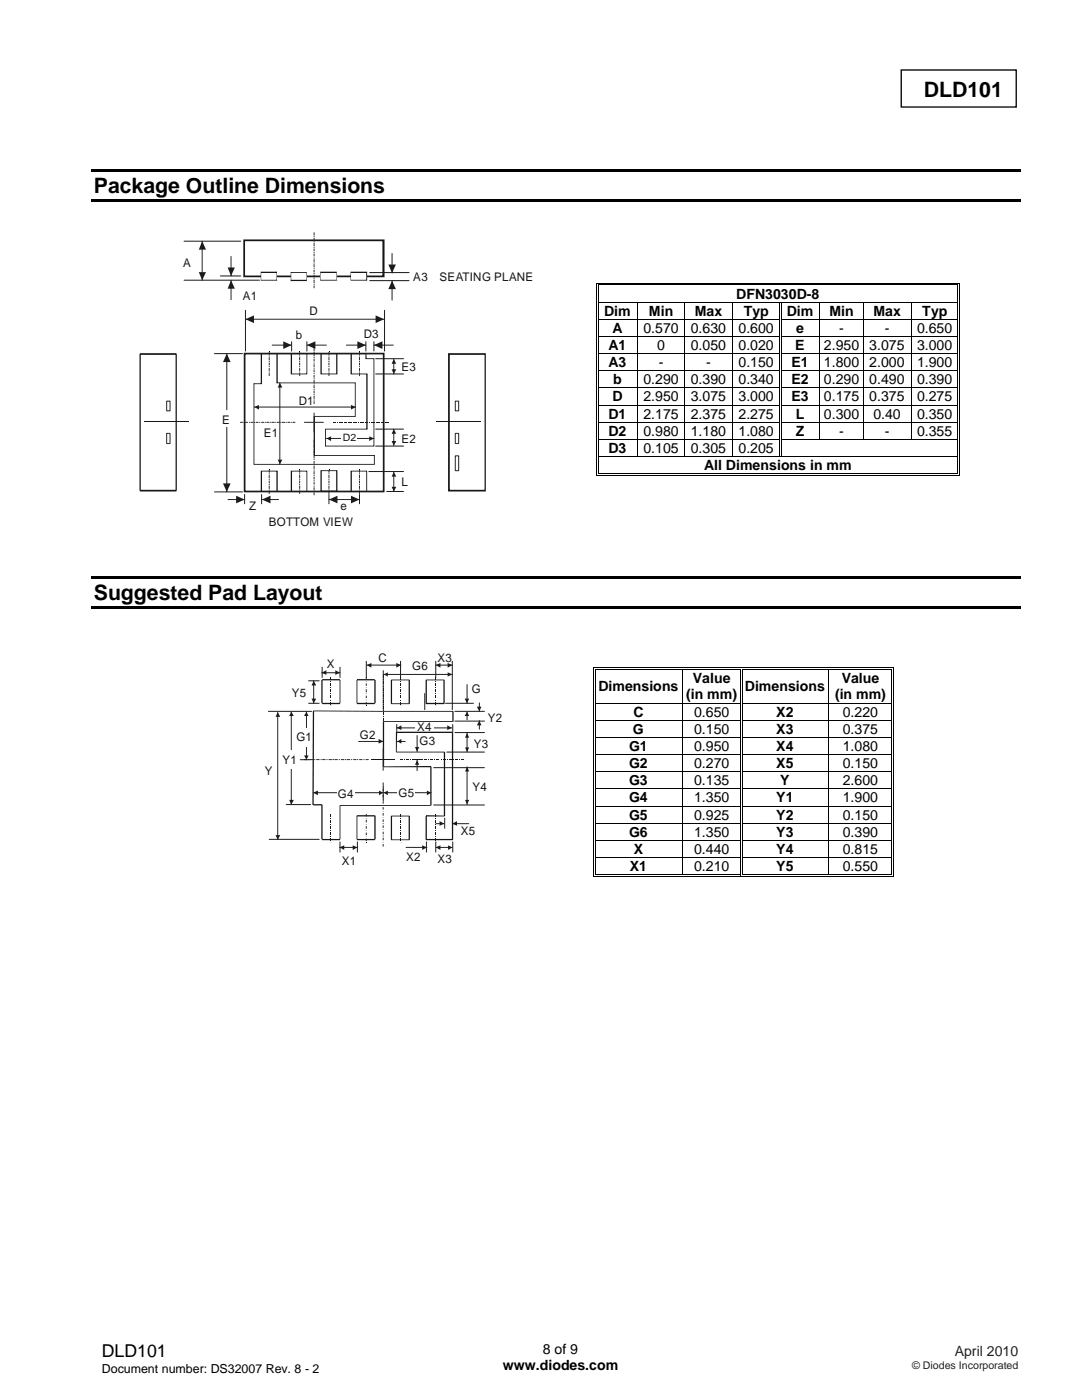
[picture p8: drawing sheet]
<svg xmlns="http://www.w3.org/2000/svg" width="216mm" height="279mm" viewBox="0 0 216 279" stroke-linecap="round" stroke-linejoin="round" font-family="sans-serif">
<defs><g id="words">
<g font-size="4.2">
<text x="184.4" y="19.3">DLD101</text>
<text x="18.7" y="38.5">Package Outline Dimensions</text>
<text x="18.7" y="119.8">Suggested Pad Layout</text>
</g>
<text font-size="3.5" x="20.3" y="270.9">DLD101</text>
<g font-size="2.8">
<text x="146.9" y="59.6">DFN3030D-8</text>
<text x="120.5" y="63">Dim</text>
<text x="129.5" y="63">Min</text>
<text x="138.6" y="63">Max</text>
<text x="148.4" y="63">Typ</text>
<text x="157" y="63">Dim</text>
<text x="165.5" y="63">Min</text>
<text x="174.3" y="63">Max</text>
<text x="184" y="63">Typ</text>
<text x="121.4" y="69.8">A1</text>
<text x="122.2" y="66.4">A</text>
<text x="128.4" y="66.4">0.570</text>
<text x="131.1" y="69.8">0</text>
<text x="137.8" y="66.4">0.630</text>
<text x="137.8" y="69.8">0.050</text>
<text x="147.4" y="69.8">0.020</text>
<text x="147.4" y="66.4">0.600</text>
<text x="158.7" y="69.8">E</text>
<text x="158.9" y="66.4">e</text>
<text x="164.4" y="69.8">2.950</text>
<text x="167.5" y="66.4">-</text>
<text x="173.5" y="69.8">3.075</text>
<text x="176.5" y="66.4">-</text>
<text x="183" y="69.8">3.000</text>
<text x="183" y="66.4">0.650</text>
<text x="121.4" y="73.3">A3</text>
<text x="122.4" y="76.7">b</text>
<text x="128.4" y="76.7">0.290</text>
<text x="131.5" y="73.3">-</text>
<text x="137.8" y="76.7">0.390</text>
<text x="140.9" y="73.3">-</text>
<text x="147.4" y="76.7">0.340</text>
<text x="147.4" y="73.3">0.150</text>
<text x="157.9" y="73.3">E1</text>
<text x="157.9" y="76.7">E2</text>
<text x="164.4" y="73.3">1.800</text>
<text x="164.4" y="76.7">0.290</text>
<text x="173.5" y="73.3">2.000</text>
<text x="173.5" y="76.7">0.490</text>
<text x="183" y="73.3">1.900</text>
<text x="183" y="76.7">0.390</text>
<text x="121.4" y="83.5">D1</text>
<text x="122.2" y="80.1">D</text>
<text x="128.4" y="80.1">2.950</text>
<text x="128.4" y="83.5">2.175</text>
<text x="137.8" y="80.1">3.075</text>
<text x="137.8" y="83.5">2.375</text>
<text x="147.4" y="80.1">3.000</text>
<text x="147.4" y="83.5">2.275</text>
<text x="157.9" y="80.1">E3</text>
<text x="158.8" y="83.5">L</text>
<text x="164.4" y="80.1">0.175</text>
<text x="164.4" y="83.5">0.300</text>
<text x="173.5" y="80.1">0.375</text>
<text x="174.3" y="83.5">0.40</text>
<text x="183" y="80.1">0.275</text>
<text x="183" y="83.5">0.350</text>
<text x="121.4" y="87">D2</text>
<text x="128.4" y="87">0.980</text>
<text x="137.8" y="87">1.180</text>
<text x="147.4" y="87">1.080</text>
<text x="158.8" y="87">Z</text>
<text x="167.5" y="87">-</text>
<text x="176.5" y="87">-</text>
<text x="183" y="87">0.355</text>
<text x="121.4" y="90.4">D3</text>
<text x="128.4" y="90.4">0.105</text>
<text x="137.8" y="90.4">0.305</text>
<text x="140.5" y="93.8">All Dimensions in mm</text>
<text x="147.4" y="90.4">0.205</text>
<text x="119.4" y="138">Dimensions</text>
<text x="138.3" y="136.4">Value</text>
<text x="148.6" y="138">Dimensions</text>
<text x="168" y="136.4">Value</text>
<text x="126.4" y="143">C</text>
<text x="136.9" y="139.6">(in mm)</text>
<text x="138.5" y="143">0.650</text>
<text x="154.9" y="143">X2</text>
<text x="166.6" y="139.6">(in mm)</text>
<text x="168.2" y="143">0.220</text>
<text x="125.5" y="149.9">G1</text>
<text x="126.3" y="146.5">G</text>
<text x="138.5" y="146.5">0.150</text>
<text x="138.5" y="149.9">0.950</text>
<text x="154.9" y="146.5">X3</text>
<text x="154.9" y="149.9">X4</text>
<text x="168.2" y="146.5">0.375</text>
<text x="168.2" y="149.9">1.080</text>
<text x="125.5" y="153.3">G2</text>
<text x="138.5" y="153.3">0.270</text>
<text x="154.9" y="153.3">X5</text>
<text x="168.2" y="153.3">0.150</text>
<text x="125.5" y="156.7">G3</text>
<text x="125.5" y="160.1">G4</text>
<text x="138.5" y="156.7">0.135</text>
<text x="138.5" y="160.1">1.350</text>
<text x="154.9" y="160.1">Y1</text>
<text x="155.7" y="156.7">Y</text>
<text x="168.2" y="156.7">2.600</text>
<text x="168.2" y="160.1">1.900</text>
<text x="125.5" y="163.6">G5</text>
<text x="125.5" y="167">G6</text>
<text x="138.5" y="163.6">0.925</text>
<text x="138.5" y="167">1.350</text>
<text x="154.9" y="163.6">Y2</text>
<text x="154.9" y="167">Y3</text>
<text x="168.2" y="163.6">0.150</text>
<text x="168.2" y="167">0.390</text>
<text x="125.7" y="173.8">X1</text>
<text x="126.4" y="170.4">X</text>
<text x="138.5" y="170.4">0.440</text>
<text x="138.5" y="173.8">0.210</text>
<text x="154.9" y="170.4">Y4</text>
<text x="154.9" y="173.8">Y5</text>
<text x="168.2" y="170.4">0.815</text>
<text x="168.2" y="173.8">0.550</text>
<text x="100.3" y="273.5">www.diodes.com</text>
<text x="108.3" y="270.2">8 of 9</text>
</g>
<text font-size="2.8" fill="#231f20" x="190.5" y="270.6">April 2010</text>
<text font-size="2.5" x="20.3" y="274">Document number: DS32007 Rev. 8 - 2</text>
<g font-size="2.4" fill="#131516">
<text x="36.6" y="53.2">A</text>
<text x="48.5" y="59.8">A1</text>
<text x="82.5" y="56.2">A3</text>
<text x="87.7" y="56">SEATING PLANE</text>
<text x="61.7" y="62.9">D</text>
<text x="59" y="67.7">b</text>
<text x="72.6" y="67.4">D3</text>
<text x="80.1" y="74">E3</text>
<text x="59.6" y="80.8">D1</text>
<text x="44.3" y="84.5">E</text>
<text x="52.6" y="87.2">E1</text>
<text x="80.1" y="88.3">E2</text>
<text x="49.7" y="101.8">Z</text>
<text x="67.9" y="101.8">e</text>
<text x="80.1" y="97.1">L</text>
<text x="53.6" y="104.9">BOTTOM VIEW</text>
<text x="65.2" y="133.2">X</text>
<text x="75.5" y="132.1">C</text>
<text x="82.2" y="133.8">G6</text>
<text x="87.3" y="132.1">X3</text>
<text x="58.2" y="139.1">Y5</text>
<text x="94.1" y="138.3">G</text>
<text x="59.1" y="147.8">G1</text>
<text x="71.8" y="147.5">G2</text>
<text x="83.2" y="145.9">X4</text>
<text x="83.7" y="148.7">G3</text>
<text x="94.6" y="149.2">Y3</text>
<text x="97.3" y="144.1">Y2</text>
<text x="52.9" y="154.6">Y</text>
<text x="56.3" y="152.5">Y1</text>
<text x="67.4" y="159.2">G4</text>
<text x="79.5" y="159">G5</text>
<text x="94.3" y="157.8">Y4</text>
<text x="91.9" y="166.7">X5</text>
<text x="68.2" y="172.7">X1</text>
<text x="81" y="171.8">X2</text>
<text x="87.3" y="172.2">X3</text>
</g>
<text font-size="2.1" fill="#231f20" x="182" y="273.2">© Diodes Incorporated</text>
<text font-size="2" fill="#131516" x="68.4" y="88.1">D2</text>
</g></defs>
<path d="M179.8 14h23v7.4h-23z" fill="none" stroke="#000" stroke-width=".26"/>
<path d="M18.2 33.7h185.5v.5h-185.5zM18.2 39.8h185.5v.5h-185.5zM18.2 115h185.5v.5h-185.5zM18.2 121.1h185.5v.5h-185.5z" fill="#000"/>
<g fill="#fff">
<path d="M119.4 57h71.6v3.2h-71.6z"/>
<path d="M119.9 57h70.7v3.2h-70.7z"/>
</g>
<path d="M118.9 56.5h.2v.5h-.2zM118.9 56.5h.5v.1h-.5zM119.3 56.8h.1v.2h-.1z" fill="#000"/>
<path d="M119.4 56.5h71.7M119.4 56.9h71.7" fill="none" stroke="#000" stroke-width=".2"/>
<path d="M119.4 57h71.7z" fill="#fff"/>
<path d="M191.1 56.5h.5v.1h-.5zM191.1 56.8h.1v.2h-.1zM191.4 56.5h.2v.5h-.2z" fill="#000"/>
<path d="M119 57v3.2M119.3 57v3.2M191.1 57v3.2M191.5 57v3.2" fill="none" stroke="#000" stroke-width=".2"/>
<g fill="#fff">
<path d="M119.4 60.4h7.8v3.2h-7.8z"/>
<path d="M119.9 60.4h6.7v3.2h-6.7z"/>
<path d="M127.4 60.4h9.1v3.2h-9.1z"/>
<path d="M128 60.4h7.9v3.2h-7.9z"/>
<path d="M136.7 60.4h9.3v3.2h-9.3z"/>
<path d="M137.3 60.4h8.1v3.2h-8.1z"/>
<path d="M146.2 60.4h9.2v3.2h-9.2z"/>
<path d="M146.9 60.4h8.1v3.2h-8.1z"/>
<path d="M155.9 60.4h7.6v3.2h-7.6z"/>
<path d="M156.4 60.4h6.5v3.2h-6.5z"/>
</g>
<path d="M118.9 60.2h.2v.2h-.2zM119.3 60.2h.1v.2h-.1zM191.1 60.2h.1v.2h-.1zM191.4 60.2h.2v.2h-.2z" fill="#000"/>
<g fill="none" stroke="#000" stroke-width=".2">
<path d="M119 60.4v3.2M119.3 60.4v3.2M119.4 60.3h71.7M127.3 60.4v3.2M136.6 60.4v3.2M146.2 60.4v3.2M155.5 60.4v3.2M155.9 60.4v3.2M163.6 60.4v3.2M172.3 60.4v3.2M181.8 60.4v3.2M191.1 60.4v3.2"/>
<path d="M191.5 60.4v3.2"/>
</g>
<g fill="#fff">
<path d="M119.4 63.8h7.8v3.3h-7.8z"/>
<path d="M119.9 63.8h6.7v3.3h-6.7z"/>
<path d="M127.4 63.8h9.1v3.3h-9.1z"/>
<path d="M128 63.8h7.9v3.3h-7.9z"/>
<path d="M136.7 63.8h9.3v3.3h-9.3z"/>
<path d="M137.3 63.8h8.1v3.3h-8.1z"/>
<path d="M146.2 63.8h9.2v3.3h-9.2z"/>
<path d="M146.9 63.8h8.1v3.3h-8.1z"/>
<path d="M155.9 63.8h7.6v3.3h-7.6z"/>
<path d="M156.4 63.8h6.5v3.3h-6.5z"/>
</g>
<g fill="#000">
<path d="M118.9 63.6h.2v.2h-.2zM118.9 67.1h.2v.1h-.2zM118.9 70.5h.2v.2h-.2zM119.3 63.6h.1v.2h-.1zM119.3 67.1h.1v.1h-.1zM119.3 70.5h.1v.2h-.1zM155.4 63.6h.2v.2h-.2zM155.4 67.1h.2v.1h-.2zM155.4 70.5h.2v.2h-.2zM155.8 63.6h.1v.2h-.1zM155.8 67.1h.1v.1h-.1zM155.8 70.5h.1v.2h-.1z"/>
<path d="M191.1 63.6h.1v.2h-.1zM191.1 67.1h.1v.1h-.1zM191.1 70.5h.1v.2h-.1zM191.4 63.6h.2v.2h-.2zM191.4 67.1h.2v.1h-.2zM191.4 70.5h.2v.2h-.2z"/>
</g>
<g fill="none" stroke="#000" stroke-width=".2">
<path d="M119 63.8v3.3M119 67.2v3.3M119 70.7v3.2M119.3 63.8v3.3M119.3 67.2v3.3M119.3 70.7v3.2M119.4 63.7h36M119.4 67.1h36M119.4 70.6h36M127.3 63.8v3.3M127.3 67.2v3.3M127.3 70.7v3.2"/>
<path d="M136.6 63.8v3.3M136.6 67.2v3.3M136.6 70.7v3.2M146.2 63.8v3.3M146.2 67.2v3.3M146.2 70.7v3.2M155.5 63.8v3.3M155.5 67.2v3.3M155.5 70.7v3.2M155.9 63.8v3.3M155.9 67.2v3.3M155.9 70.7v3.2"/>
<path d="M155.9 63.7h35.2M155.9 67.1h35.2M155.9 70.6h35.2M163.6 63.8v3.3M163.6 67.2v3.3M163.6 70.7v3.2M172.3 63.8v3.3M172.3 67.2v3.3M172.3 70.7v3.2M181.8 63.8v3.3M181.8 67.2v3.3M181.8 70.7v3.2"/>
<path d="M191.1 63.8v3.3M191.1 67.2v3.3M191.1 70.7v3.2M191.5 63.8v3.3M191.5 67.2v3.3M191.5 70.7v3.2"/>
</g>
<g fill="#fff">
<path d="M119.4 74.1h7.8v3.2h-7.8z"/>
<path d="M119.9 74.1h6.7v3.2h-6.7z"/>
<path d="M127.4 74.1h9.1v3.2h-9.1z"/>
<path d="M128 74.1h7.9v3.2h-7.9z"/>
<path d="M136.7 74.1h9.3v3.2h-9.3z"/>
<path d="M137.3 74.1h8.1v3.2h-8.1z"/>
<path d="M146.2 74.1h9.2v3.2h-9.2z"/>
<path d="M146.9 74.1h8.1v3.2h-8.1z"/>
<path d="M155.9 74.1h7.6v3.2h-7.6z"/>
<path d="M156.4 74.1h6.5v3.2h-6.5z"/>
</g>
<path d="M118.9 73.9h.2v.2h-.2zM119.3 73.9h.1v.2h-.1zM155.4 73.9h.2v.2h-.2zM155.8 73.9h.1v.2h-.1zM191.1 73.9h.1v.2h-.1zM191.4 73.9h.2v.2h-.2z" fill="#000"/>
<g fill="none" stroke="#000" stroke-width=".2">
<path d="M119 74.1v3.2M119.3 74.1v3.2M119.4 74h36M127.3 74.1v3.2M136.6 74.1v3.2M146.2 74.1v3.2M155.5 74.1v3.2M155.9 74.1v3.2M155.9 74h35.2M163.6 74.1v3.2M172.3 74.1v3.2M181.8 74.1v3.2"/>
<path d="M191.1 74.1v3.2M191.5 74.1v3.2"/>
</g>
<g fill="#fff">
<path d="M119.4 77.5h7.8v3.3h-7.8z"/>
<path d="M119.9 77.5h6.7v3.3h-6.7z"/>
<path d="M127.4 77.5h9.1v3.3h-9.1z"/>
<path d="M128 77.5h7.9v3.3h-7.9z"/>
<path d="M136.7 77.5h9.3v3.3h-9.3z"/>
<path d="M137.3 77.5h8.1v3.3h-8.1z"/>
<path d="M146.2 77.5h9.2v3.3h-9.2z"/>
<path d="M146.9 77.5h8.1v3.3h-8.1z"/>
<path d="M155.9 77.5h7.6v3.3h-7.6z"/>
<path d="M156.4 77.5h6.5v3.3h-6.5z"/>
</g>
<path d="M118.9 77.3h.2v.2h-.2zM119.3 77.3h.1v.2h-.1zM155.4 77.3h.2v.2h-.2zM155.8 77.3h.1v.2h-.1zM191.1 77.3h.1v.2h-.1zM191.4 77.3h.2v.2h-.2z" fill="#000"/>
<g fill="none" stroke="#000" stroke-width=".2">
<path d="M119 77.5v3.3M119.3 77.5v3.3M119.4 77.4h36M127.3 77.5v3.3M136.6 77.5v3.3M146.2 77.5v3.3M155.5 77.5v3.3M155.9 77.5v3.3M155.9 77.4h35.2M163.6 77.5v3.3M172.3 77.5v3.3M181.8 77.5v3.3"/>
<path d="M191.1 77.5v3.3M191.5 77.5v3.3"/>
</g>
<g fill="#fff">
<path d="M119.4 80.9h7.8v3.3h-7.8z"/>
<path d="M119.9 80.9h6.7v3.3h-6.7z"/>
<path d="M127.4 80.9h9.1v3.3h-9.1z"/>
<path d="M128 80.9h7.9v3.3h-7.9z"/>
<path d="M136.7 80.9h9.3v3.3h-9.3z"/>
<path d="M137.3 80.9h8.1v3.3h-8.1z"/>
<path d="M146.2 80.9h9.2v3.3h-9.2z"/>
<path d="M146.9 80.9h8.1v3.3h-8.1z"/>
<path d="M155.9 80.9h7.6v3.3h-7.6z"/>
<path d="M156.4 80.9h6.5v3.3h-6.5z"/>
</g>
<path d="M118.9 80.8h.2v.1h-.2zM119.3 80.8h.1v.1h-.1zM155.4 80.8h.2v.1h-.2zM155.8 80.8h.1v.1h-.1zM191.1 80.8h.1v.1h-.1zM191.4 80.8h.2v.1h-.2z" fill="#000"/>
<g fill="none" stroke="#000" stroke-width=".2">
<path d="M119 80.9v3.3M119.3 80.9v3.3M119.4 80.8h36M127.3 80.9v3.3M136.6 80.9v3.3M146.2 80.9v3.3M155.5 80.9v3.3M155.9 80.9v3.3M155.9 80.8h35.2M163.6 80.9v3.3M172.3 80.9v3.3M181.8 80.9v3.3"/>
<path d="M191.1 80.9v3.3M191.5 80.9v3.3"/>
</g>
<g fill="#fff">
<path d="M119.4 84.3h7.8v3.3h-7.8z"/>
<path d="M119.9 84.3h6.7v3.3h-6.7z"/>
<path d="M127.4 84.3h9.1v3.3h-9.1z"/>
<path d="M128 84.3h7.9v3.3h-7.9z"/>
<path d="M136.7 84.3h9.3v3.3h-9.3z"/>
<path d="M137.3 84.3h8.1v3.3h-8.1z"/>
<path d="M146.2 84.3h9.2v3.3h-9.2z"/>
<path d="M146.9 84.3h8.1v3.3h-8.1z"/>
<path d="M155.9 84.3h7.6v3.3h-7.6z"/>
<path d="M156.4 84.3h6.5v3.3h-6.5z"/>
</g>
<path d="M118.9 84.2h.2v.1h-.2zM119.3 84.2h.1v.1h-.1zM155.4 84.2h.2v.1h-.2zM155.8 84.2h.1v.1h-.1zM191.1 84.2h.1v.1h-.1zM191.4 84.2h.2v.1h-.2z" fill="#000"/>
<g fill="none" stroke="#000" stroke-width=".2">
<path d="M119 84.3v3.3M119.3 84.3v3.3M119.4 84.3h36M127.3 84.3v3.3M136.6 84.3v3.3M146.2 84.3v3.3M155.5 84.3v3.3M155.9 84.3v3.3M155.9 84.3h35.2M163.6 84.3v3.3M172.3 84.3v3.3M181.8 84.3v3.3"/>
<path d="M191.1 84.3v3.3M191.5 84.3v3.3"/>
</g>
<g fill="#fff">
<path d="M119.4 87.8h7.8v3.2h-7.8z"/>
<path d="M119.9 87.8h6.7v3.2h-6.7z"/>
<path d="M127.4 87.8h9.1v3.2h-9.1z"/>
<path d="M128 87.8h7.9v3.2h-7.9z"/>
<path d="M136.7 87.8h9.3v3.2h-9.3z"/>
<path d="M137.3 87.8h8.1v3.2h-8.1z"/>
<path d="M146.2 87.8h9.2v3.2h-9.2z"/>
<path d="M146.9 87.8h8.1v3.2h-8.1z"/>
<path d="M155.9 87.8h35.1v3.2h-35.1z"/>
<path d="M156.4 87.8h34.2v3.2h-34.2z"/>
</g>
<g fill="#000">
<path d="M118.9 87.6h.2v.2h-.2zM118.9 91h.2v.2h-.2zM118.9 94.8h.5v.2h-.5zM119.3 87.6h.1v.2h-.1zM119.3 91h.1v.2h-.1zM119.3 94.5h.1v.1h-.1zM155.4 87.6h.2v.2h-.2zM155.8 87.6h.1v.2h-.1zM191.1 87.6h.1v.2h-.1zM191.1 91h.1v.2h-.1zM191.1 94.8h.5v.2h-.5zM191.1 94.5h.1v.1h-.1z"/>
<path d="M191.4 87.6h.2v.2h-.2zM191.4 91h.2v.2h-.2zM191.4 94.5h.2v.5h-.2z"/>
</g>
<g fill="none" stroke="#000" stroke-width=".2">
<path d="M119 87.8v3.2M119 91.2v3.8M119.3 87.8v3.2M119.3 91.2v3.3M119.4 87.7h36M119.4 91.1h71.7M119.4 94.9h71.7M119.4 94.6h71.7M127.3 87.8v3.2M136.6 87.8v3.2M146.2 87.8v3.2M155.5 87.8v3.2"/>
<path d="M155.9 87.8v3.2M155.9 87.7h35.2M191.1 87.8v3.2M191.1 91.2v3.3M191.5 87.8v3.2M191.5 91.2v3.3"/>
</g>
<g fill="#fff">
<path d="M118.9 133.8h17.2v6.5h-17.2z"/>
<path d="M119.3 135.4h16.1v3.2h-16.1z"/>
</g>
<path d="M118.4 133.2h.2v.6h-.2zM118.4 133.2h.5v.2h-.5zM118.7 133.6h.2v.2h-.2zM118.7 133.6h.2v.1h-.2z" fill="#000"/>
<path d="M118.9 133.3h17.2M118.9 133.6h17.2" fill="none" stroke="#000" stroke-width=".2"/>
<path d="M118.9 133.7l17.2 .1z" fill="#fff"/>
<g fill="#000">
<path d="M136.1 133.7l.1 .1zM136.1 133.2h.5v.2h-.5zM136.1 133.6h.5v.1h-.5zM147.7 133.7l.1 .1zM147.7 133.2h.5v.2h-.5zM147.7 133.6h.1v.1h-.1zM148 133.7l.2 .1zM148 133.6h.2v.1h-.2zM165.3 133.7l.2 .1zM165.3 133.2h.5v.2h-.5zM165.3 133.6h.5v.1h-.5zM177.8 133.2h.5v.2h-.5z"/>
<path d="M177.8 133.6h.2v.2h-.2zM177.8 133.6h.2v.1h-.2zM178.2 133.2h.1v.6h-.1z"/>
</g>
<g fill="none" stroke="#000" stroke-width=".2">
<path d="M118.5 133.8v6.5M118.8 133.8v6.5M136.2 133.8v6.5M136.6 133.3h11.1M136.6 133.6h11.1M147.7 133.8v6.5M148.1 133.8v6.5M148.2 133.3h17.1M148.2 133.6h17.1M165.4 133.8v6.5M165.8 133.3h12M165.8 133.6h12"/>
<path d="M177.9 133.8v6.5M178.2 133.8v6.5"/>
</g>
<g fill="#fff">
<path d="M118.9 140.4h17.2v3.3h-17.2z"/>
<path d="M119.3 140.4h16.1v3.3h-16.1z"/>
<path d="M136.2 140.4h11.4v3.3h-11.4z"/>
<path d="M136.9 140.4h10.3v3.3h-10.3z"/>
<path d="M148 140.4h17.3v3.3h-17.3z"/>
<path d="M148.6 140.4h16.1v3.3h-16.1z"/>
<path d="M165.5 140.4h12.3v3.3h-12.3z"/>
<path d="M166.1 140.4h11.3v3.3h-11.3z"/>
</g>
<path d="M118.4 140.3h.2v.1h-.2zM118.7 140.3h.2v.1h-.2zM147.7 140.3h.1v.1h-.1zM148 140.3h.2v.1h-.2zM177.8 140.3h.2v.1h-.2zM178.2 140.3h.1v.1h-.1z" fill="#000"/>
<path d="M118.5 140.4v3.3M118.8 140.4v3.3M118.9 140.3h28.8M136.2 140.4v3.3M147.7 140.4v3.3M148.1 140.4v3.3M148.2 140.3h29.6M165.4 140.4v3.3M177.9 140.4v3.3M178.2 140.4v3.3" fill="none" stroke="#000" stroke-width=".2"/>
<g fill="#fff">
<path d="M118.9 143.8h17.2v3.3h-17.2z"/>
<path d="M119.3 143.8h16.1v3.3h-16.1z"/>
<path d="M136.2 143.8h11.4v3.3h-11.4z"/>
<path d="M136.9 143.8h10.3v3.3h-10.3z"/>
<path d="M148 143.8h17.3v3.3h-17.3z"/>
<path d="M148.6 143.8h16.1v3.3h-16.1z"/>
<path d="M165.5 143.8h12.3v3.3h-12.3z"/>
<path d="M166.1 143.8h11.3v3.3h-11.3z"/>
</g>
<path d="M118.4 143.7h.2v.1h-.2zM118.7 143.7h.2v.1h-.2zM147.7 143.7h.1v.1h-.1zM148 143.7h.2v.1h-.2zM177.8 143.7h.2v.1h-.2zM178.2 143.7h.1v.1h-.1z" fill="#000"/>
<path d="M118.5 143.8v3.3M118.8 143.8v3.3M118.9 143.7h28.8M136.2 143.8v3.3M147.7 143.8v3.3M148.1 143.8v3.3M148.2 143.7h29.6M165.4 143.8v3.3M177.9 143.8v3.3M178.2 143.8v3.3" fill="none" stroke="#000" stroke-width=".2"/>
<g fill="#fff">
<path d="M118.9 147.3h17.2v3.2h-17.2z"/>
<path d="M119.3 147.3h16.1v3.2h-16.1z"/>
<path d="M136.2 147.3h11.4v3.2h-11.4z"/>
<path d="M136.9 147.3h10.3v3.2h-10.3z"/>
<path d="M148 147.3h17.3v3.2h-17.3z"/>
<path d="M148.6 147.3h16.1v3.2h-16.1z"/>
<path d="M165.5 147.3h12.3v3.2h-12.3z"/>
<path d="M166.1 147.3h11.3v3.2h-11.3z"/>
</g>
<path d="M118.4 147.1h.2v.2h-.2zM118.7 147.1h.2v.2h-.2zM147.7 147.1h.1v.2h-.1zM148 147.1h.2v.2h-.2zM177.8 147.1h.2v.2h-.2zM178.2 147.1h.1v.2h-.1z" fill="#000"/>
<path d="M118.5 147.3v3.2M118.8 147.3v3.2M118.9 147.2h28.8M136.2 147.3v3.2M147.7 147.3v3.2M148.1 147.3v3.2M148.2 147.2h29.6M165.4 147.3v3.2M177.9 147.3v3.2M178.2 147.3v3.2" fill="none" stroke="#000" stroke-width=".2"/>
<g fill="#fff">
<path d="M118.9 150.7h17.2v3.2h-17.2z"/>
<path d="M119.3 150.7h16.1v3.2h-16.1z"/>
<path d="M136.2 150.7h11.4v3.2h-11.4z"/>
<path d="M136.9 150.7h10.3v3.2h-10.3z"/>
<path d="M148 150.7h17.3v3.2h-17.3z"/>
<path d="M148.6 150.7h16.1v3.2h-16.1z"/>
<path d="M165.5 150.7h12.3v3.2h-12.3z"/>
<path d="M166.1 150.7h11.3v3.2h-11.3z"/>
</g>
<path d="M118.4 150.5h.2v.2h-.2zM118.7 150.5h.2v.2h-.2zM147.7 150.5h.1v.2h-.1zM148 150.5h.2v.2h-.2zM177.8 150.5h.2v.2h-.2zM178.2 150.5h.1v.2h-.1z" fill="#000"/>
<path d="M118.5 150.7v3.2M118.8 150.7v3.2M118.9 150.6h28.8M136.2 150.7v3.2M147.7 150.7v3.2M148.1 150.7v3.2M148.2 150.6h29.6M165.4 150.7v3.2M177.9 150.7v3.2M178.2 150.7v3.2" fill="none" stroke="#000" stroke-width=".2"/>
<g fill="#fff">
<path d="M118.9 154.1h17.2v3.3h-17.2z"/>
<path d="M119.3 154.1h16.1v3.3h-16.1z"/>
<path d="M136.2 154.1h11.4v3.3h-11.4z"/>
<path d="M136.9 154.1h10.3v3.3h-10.3z"/>
<path d="M148 154.1h17.3v3.3h-17.3z"/>
<path d="M148.6 154.1h16.1v3.3h-16.1z"/>
<path d="M165.5 154.1h12.3v3.3h-12.3z"/>
<path d="M166.1 154.1h11.3v3.3h-11.3z"/>
</g>
<path d="M118.4 153.9h.2v.2h-.2zM118.7 153.9h.2v.2h-.2zM147.7 153.9h.1v.2h-.1zM148 153.9h.2v.2h-.2zM177.8 153.9h.2v.2h-.2zM178.2 153.9h.1v.2h-.1z" fill="#000"/>
<path d="M118.5 154.1v3.3M118.8 154.1v3.3M136.2 154.1v3.3M147.7 154h-28.8M147.7 154.1v3.3M148.1 154.1v3.3M148.2 154h29.6M165.4 154.1v3.3M177.9 154.1v3.3M178.2 154.1v3.3" fill="none" stroke="#000" stroke-width=".2"/>
<g fill="#fff">
<path d="M118.9 157.5h17.2v3.3h-17.2z"/>
<path d="M119.3 157.5h16.1v3.3h-16.1z"/>
<path d="M136.2 157.5h11.4v3.3h-11.4z"/>
<path d="M136.9 157.5h10.3v3.3h-10.3z"/>
<path d="M148 157.5h17.3v3.3h-17.3z"/>
<path d="M148.6 157.5h16.1v3.3h-16.1z"/>
<path d="M165.5 157.5h12.3v3.3h-12.3z"/>
<path d="M166.1 157.5h11.3v3.3h-11.3z"/>
</g>
<path d="M118.4 157.4h.2v.1h-.2zM118.7 157.4h.2v.1h-.2zM147.7 157.4h.1v.1h-.1zM148 157.4h.2v.1h-.2zM177.8 157.4h.2v.1h-.2zM178.2 157.4h.1v.1h-.1z" fill="#000"/>
<path d="M118.5 157.5v3.3M118.8 157.5v3.3M136.2 157.5v3.3M147.7 157.4h-28.8M147.7 157.5v3.3M148.1 157.5v3.3M148.2 157.4h29.6M165.4 157.5v3.3M177.9 157.5v3.3M178.2 157.5v3.3" fill="none" stroke="#000" stroke-width=".2"/>
<g fill="#fff">
<path d="M118.9 161h17.2v3.2h-17.2z"/>
<path d="M119.3 161h16.1v3.2h-16.1z"/>
<path d="M136.2 161h11.4v3.2h-11.4z"/>
<path d="M136.9 161h10.3v3.2h-10.3z"/>
<path d="M148 161h17.3v3.2h-17.3z"/>
<path d="M148.6 161h16.1v3.2h-16.1z"/>
<path d="M165.5 161h12.3v3.2h-12.3z"/>
<path d="M166.1 161h11.3v3.2h-11.3z"/>
</g>
<path d="M118.4 160.8h.2v.2h-.2zM118.7 160.8h.2v.2h-.2zM147.7 160.8h.1v.2h-.1zM148 160.8h.2v.2h-.2zM177.8 160.8h.2v.2h-.2zM178.2 160.8h.1v.2h-.1z" fill="#000"/>
<path d="M118.5 161v3.2M118.8 161v3.2M118.9 160.9h28.8M136.2 161v3.2M147.7 161v3.2M148.1 161v3.2M148.2 160.9h29.6M165.4 161v3.2M177.9 161v3.2M178.2 161v3.2" fill="none" stroke="#000" stroke-width=".2"/>
<g fill="#fff">
<path d="M118.9 164.4h17.2v3.2h-17.2z"/>
<path d="M119.3 164.4h16.1v3.2h-16.1z"/>
<path d="M136.2 164.4h11.4v3.2h-11.4z"/>
<path d="M136.9 164.4h10.3v3.2h-10.3z"/>
<path d="M148 164.4h17.3v3.2h-17.3z"/>
<path d="M148.6 164.4h16.1v3.2h-16.1z"/>
<path d="M165.5 164.4h12.3v3.2h-12.3z"/>
<path d="M166.1 164.4h11.3v3.2h-11.3z"/>
</g>
<path d="M118.4 164.2h.2v.2h-.2zM118.7 164.2h.2v.2h-.2zM147.7 164.2h.1v.2h-.1zM148 164.2h.2v.2h-.2zM177.8 164.2h.2v.2h-.2zM178.2 164.2h.1v.2h-.1z" fill="#000"/>
<path d="M118.5 164.4v3.2M118.8 164.4v3.2M136.2 164.4v3.2M147.7 164.3h-28.8M147.7 164.4v3.2M148.1 164.4v3.2M148.2 164.3h29.6M165.4 164.4v3.2M177.9 164.4v3.2M178.2 164.4v3.2" fill="none" stroke="#000" stroke-width=".2"/>
<g fill="#fff">
<path d="M118.9 167.8h17.2v3.2h-17.2z"/>
<path d="M119.3 167.8h16.1v3.2h-16.1z"/>
<path d="M136.2 167.8h11.4v3.2h-11.4z"/>
<path d="M136.9 167.8h10.3v3.2h-10.3z"/>
<path d="M148 167.8h17.3v3.2h-17.3z"/>
<path d="M148.6 167.8h16.1v3.2h-16.1z"/>
<path d="M165.5 167.8h12.3v3.2h-12.3z"/>
<path d="M166.1 167.8h11.3v3.2h-11.3z"/>
</g>
<path d="M118.4 167.6h.2v.2h-.2zM118.7 167.6h.2v.2h-.2zM147.7 167.6h.1v.2h-.1zM148 167.6h.2v.2h-.2zM177.8 167.6h.2v.2h-.2zM178.2 167.6h.1v.2h-.1z" fill="#000"/>
<path d="M118.5 167.8v3.2M118.8 167.8v3.2M136.2 167.8v3.2M147.7 167.7h-28.8M147.7 167.8v3.2M148.1 167.8v3.2M148.2 167.7h29.6M165.4 167.8v3.2M177.9 167.8v3.2M178.2 167.8v3.2" fill="none" stroke="#000" stroke-width=".2"/>
<g fill="#fff">
<path d="M118.9 171.2h17.2v3.3h-17.2z"/>
<path d="M119.3 171.2h16.1v3.3h-16.1z"/>
<path d="M136.2 171.2h11.4v3.3h-11.4z"/>
<path d="M136.9 171.2h10.3v3.3h-10.3z"/>
<path d="M148 171.2h17.3v3.3h-17.3z"/>
<path d="M148.6 171.2h16.1v3.3h-16.1z"/>
<path d="M165.5 171.2h12.3v3.3h-12.3z"/>
<path d="M166.1 171.2h11.3v3.3h-11.3z"/>
</g>
<g fill="#000">
<path d="M118.4 171h.2v.2h-.2zM118.4 174.8h.5v.2h-.5zM118.7 171h.2v.2h-.2zM118.7 174.5h.2v.1h-.2zM136.1 174.5h.5v.1h-.5zM147.7 171h.1v.2h-.1zM148 171h.2v.2h-.2zM148 174.5h.2v.1h-.2zM165.3 174.5h.5v.1h-.5zM177.8 171h.2v.2h-.2zM177.8 174.8h.5v.2h-.5zM177.8 174.5h.2v.1h-.2z"/>
<path d="M178.2 171h.1v.2h-.1zM178.2 174.5h.1v.5h-.1z"/>
</g>
<g fill="none" stroke="#000" stroke-width=".2">
<path d="M118.5 171.2v3.8M118.8 171.2v3.3M118.9 171.1h28.8M118.9 174.6h17.2M136.2 171.2v3.3M136.6 174.6h11.1M147.7 171.2v3.4M148.1 171.2v3.3M148.2 171.1h29.6M148.2 174.6h17.1M165.4 171.2v3.3M165.8 174.6h12"/>
<path d="M177.8 174.9h-58.9M177.9 171.2v3.3M178.2 171.2v3.3"/>
</g>
<path d="M79.1 146.1l11.2 .1v21.4h-5.3v-4.7h3.7v-12.8h-9.6z" fill-rule="evenodd" fill="#fff"/>
<path d="M85 167.4v.3h5.3v-.3zM85 167.4h.2v.2h-.2zM84.9 162.9v4.7h.3v-4.7zM85 162.9h.2zM85 162.7v.2h3.7v-.1zM88.6 162.8l.1 .1zM88.6 150.1v12.8h.2v-12.8zM88.6 150.1l.1 .1zM79.1 150v.2h9.6v-.2zM79.1 150l.1 .1zM79 146.1v4h.2v-4zM79.1 146.1h.1v.2h-.1zM79.1 146v.3h11.2v-.3zM90.2 146.2l.1 .1zM90.2 146.2v21.4h.2v-21.4zM90.2 167.4h.1v.2h-.1z" fill="#131516"/>
<path d="M78.1 162.9h3.6v4.7h-3.6z" fill="#fff"/>
<path d="M78.1 167.5v.2h3.6v-.2zM78.1 167.5l.1 .1zM78 162.9v4.7h.2v-4.7zM78.1 162.9h.1zM78.1 162.8v.1h3.6v-.1zM81.5 162.9h.2zM81.5 162.9v4.7h.3v-4.7zM81.5 167.5l.2 .1z" fill="#131516"/>
<path d="M71.2 162.8h3.6v4.7h-3.6z" fill="#fff"/>
<path d="M71.2 167.4v.3h3.6v-.3zM71.2 167.4l.1 .1zM71.1 162.8v4.7h.2v-4.7zM71.2 162.8l.1 .1zM71.2 162.7v.2h3.6v-.2zM74.7 162.8l.1 .1zM74.7 162.8v4.7h.3v-4.7zM74.7 167.4l.1 .1z" fill="#131516"/>
<path d="M62.5 141.9l27.9 .1v2h-13.9l.1 9h9.4l-.1 7.7h-18.1v6.8h-3.5v-6.8h-1.8z" fill-rule="evenodd" fill="#fff"/>
<g fill="#131516">
<path d="M76.4 134.9l.1 .5z"/>
<path d="M76.4 135.6l.1 .2z"/>
<path d="M76.4 136l.1 .5z"/>
<path d="M76.4 136.9l.1 .1z"/>
<path d="M76.4 137.3l.1 .5z"/>
<path d="M76.4 138.1l.1 .1z"/>
<path d="M76.4 138.5l.1 .5z"/>
<path d="M76.4 139.3l.1 .1z"/>
<path d="M76.4 139.7l.1 .5z"/>
<path d="M76.4 140.5l.1 .1z"/>
<path d="M76.4 140.9l.1 .6z"/>
<path d="M76.4 141.7l.1 .2z"/>
<path d="M76.4 142.1l.1 .5z"/>
<path d="M76.4 143l.1 .1z"/>
<path d="M76.4 143.4l.1 .5z"/>
<path d="M76.4 144.2l.1 .1z"/>
<path d="M76.4 144.6l.1 .5z"/>
<path d="M76.4 145.4l.1 .1z"/>
<path d="M76.4 145.9l.1 .5z"/>
<path d="M76.4 146.6l.1 .1z"/>
<path d="M76.4 147l.1 .6z"/>
<path d="M64.3 167.4v.3h3.5v-.3zM64.3 167.4l.1 .1zM64.1 160.7v6.8h.3v-6.8zM64.1 160.7h.2zM62.5 160.5v.2h1.8v-.2zM62.5 160.5l.1 .2zM62.4 141.9l-.1 18.8h.3l.1-18.8zM62.5 141.9l.2 .1zM62.5 141.8v.2h13.5v-.1zM76 141.9v.1h14.4v-.1zM90.3 142h.1zM90.3 142v2h.2v-2zM90.3 143.9l.1 .1zM76.5 143.9v.2h13.9v-.2zM76.5 144l.1 .1zM76.4 144v9h.2v-9zM76.6 153v.1h9.4v-.2zM85.9 153l.1 .1zM85.9 153v7.7h.2v-7.7zM67.8 160.7v.1h18.1v-.1zM67.8 160.7l.1 .1zM67.8 160.7v6.8h.1v-6.8zM67.8 167.4v.1z"/>
</g>
<path d="M85 135.7h3.6v4.7h-3.6z" fill="#fff"/>
<path d="M85 140.3v.2h3.6v-.2zM85 140.3h.2v.1h-.2zM84.9 135.7v4.7h.3v-4.7zM85 135.7l.2 .1zM85 135.6v.2h3.6v-.2zM88.5 135.7l.1 .1zM88.5 135.7v4.7h.2v-4.7zM88.5 140.3h.1v.1h-.1z" fill="#131516"/>
<path d="M78.1 135.7h3.6v4.7h-3.6z" fill="#fff"/>
<path d="M78.1 140.4v.1h3.6v-.1zM78.1 140.4h.1zM78 135.7v4.7h.2v-4.7zM78.1 135.7l.1 .1zM78.1 135.6v.2h3.6v-.2zM81.5 135.7l.2 .1zM81.5 135.7v4.7h.3v-4.7zM81.5 140.4h.2z" fill="#131516"/>
<path d="M71.2 135.7h3.6v4.7h-3.6z" fill="#fff"/>
<path d="M71.2 140.3v.2h3.6v-.2zM71.2 140.3l.1 .1zM71.1 135.7v4.7h.2v-4.7zM71.2 135.7l.1 .1zM71.2 135.5v.3h3.6v-.3zM74.7 135.7l.1 .1zM74.7 135.7v4.7h.3v-4.7zM74.7 140.3l.1 .1z" fill="#131516"/>
<path d="M64.3 135.7h3.5v4.7h-3.5z" fill="#fff"/>
<g fill="#131516">
<path d="M66 135.1l.1 .5z"/>
<path d="M66 136h.1z"/>
<path d="M66 136.4l.1 .5z"/>
<path d="M66 137.2l.1 .1z"/>
<path d="M66 137.6l.1 .6z"/>
<path d="M66 138.4l.1 .1z"/>
<path d="M66 138.8l.1 .5z"/>
<path d="M66 139.7l.1 .1z"/>
<path d="M66 140.1l.1 .5z"/>
<path d="M64.3 140.3v.2h3.5v-.2zM64.3 140.3l.1 .1zM64.1 135.7v4.7h.3v-4.7zM64.3 135.7l.1 .1zM64.3 135.5v.3h3.5v-.3zM67.8 135.7v.1zM67.8 135.7v4.7h.1v-4.7zM67.8 140.3v.1z"/>
</g>
<path d="M73.1 135.1v.5M73.1 136h.1M73.1 136.4v.5M73.1 137.2v.1M73.1 137.6v.6M73.1 138.4v.1M73.1 138.8v.5M73.1 139.7v.1M73.1 140.1v.5" fill="none" stroke="#23282b" stroke-width=".2"/>
<g fill="#131516">
<path d="M79.8 135.1l.1 .5z"/>
<path d="M79.8 136h.1z"/>
<path d="M79.8 136.4l.1 .5z"/>
<path d="M79.8 137.2l.1 .1z"/>
<path d="M79.8 137.6l.1 .6z"/>
<path d="M79.8 138.4l.1 .1z"/>
<path d="M79.8 138.8l.1 .5z"/>
<path d="M79.8 139.7l.1 .1z"/>
<path d="M79.8 140.1l.1 .5z"/>
<path d="M86.9 135.1l.1 .5z"/>
<path d="M86.9 136h.1z"/>
<path d="M86.9 136.4l.1 .5z"/>
<path d="M86.9 137.2l.1 .1z"/>
<path d="M86.9 137.6l.1 .6z"/>
<path d="M86.9 138.4l.1 .1z"/>
<path d="M86.9 138.8l.1 .5z"/>
<path d="M86.9 139.7l.1 .1z"/>
<path d="M86.9 140.1l.1 .5z"/>
<path d="M66 162.4l.1 .5z"/>
<path d="M66 163.3l.1 .1z"/>
<path d="M66 163.6l.1 .5z"/>
<path d="M66 164.5h.1z"/>
<path d="M66 164.9l.1 .5z"/>
<path d="M66 165.7l.1 .1z"/>
<path d="M66 166.2l.1 .5z"/>
<path d="M66 166.9l.1 .1z"/>
<path d="M66 167.3l.1 .6z"/>
</g>
<path d="M73.1 162.4v.5M73.1 163.3v.1M73.1 163.6v.5M73.1 164.5h.1M73.1 164.9v.5M73.1 165.7v.1M73.1 166.2v.5M73.1 166.9v.1M73.1 167.3v.6" fill="none" stroke="#23282b" stroke-width=".2"/>
<g fill="#131516">
<path d="M79.8 162.4l.1 .5z"/>
<path d="M79.8 163.3l.1 .1z"/>
<path d="M79.8 163.6l.1 .5z"/>
<path d="M79.8 164.5h.1z"/>
<path d="M79.8 164.9l.1 .5z"/>
<path d="M79.8 165.7l.1 .1z"/>
<path d="M79.8 166.2l.1 .5z"/>
<path d="M79.8 166.9l.1 .1z"/>
<path d="M79.8 167.3l.1 .6z"/>
<path d="M86.9 162.4l.1 .5z"/>
<path d="M86.9 163.3l.1 .1z"/>
<path d="M86.9 163.6l.1 .5z"/>
<path d="M86.9 164.5h.1z"/>
<path d="M86.9 164.9l.1 .5z"/>
<path d="M86.9 165.7l.1 .1z"/>
<path d="M86.9 166.2l.1 .5z"/>
<path d="M86.9 166.9l.1 .1z"/>
<path d="M86.9 167.3l.1 .6z"/>
</g>
<path d="M76.5 149.4v4.4" fill="none" stroke="#23282b" stroke-width=".2"/>
<path d="M74.2 151.7h4.6" fill="none" stroke="#131516" stroke-width=".2"/>
<path d="M55.4 142.1v25.5" fill="none" stroke="#24211d" stroke-width=".2"/>
<g fill="#1f1a17">
<path d="M55.4 142.1l.5 1h-.9z"/>
<path d="M55 166.7h.9l-.5 .9z"/>
</g>
<g fill="none" stroke="#23282b" stroke-width=".2">
<path d="M76.5 156.2v.5M76.5 157v.1M76.5 157.4v.5M76.5 158.2v.1M76.5 158.6v.5M76.5 159.5v.1M76.5 159.9v.5M76.5 160.7h.1M76.5 161.1v.5M76.5 161.9v.1M76.5 162.3v.5M76.5 163.1v.1"/>
<path d="M76.5 163.5v.5M76.5 164.3v.2M76.5 164.7v.5M76.5 165.6v.1M76.5 166v.5M76.5 166.8v.1M76.5 167.2v.5M76.5 168v.1M76.5 168.4v.6"/>
</g>
<path d="M53.6 142h8.6M53.7 167.5h10M57.1 160.6h4.9" fill="none" stroke="#1f1a17" stroke-width=".2"/>
<g fill="#131516">
<path d="M79.8 151.5h.5v.2h-.5z"/>
<path d="M80.6 151.5l.1 .2z"/>
<path d="M81 151.5h.5v.2h-.5z"/>
<path d="M81.9 151.5l.1 .2z"/>
<path d="M82.2 151.5h.5v.2h-.5z"/>
<path d="M83.1 151.5v.2z"/>
<path d="M83.5 151.5h.5v.2h-.5z"/>
<path d="M84.3 151.5l.1 .2z"/>
<path d="M84.7 151.5h.5v.2h-.5z"/>
<path d="M85.5 151.5l.1 .2z"/>
<path d="M85.9 151.5h.5v.2h-.5z"/>
<path d="M86.7 151.5h.2v.2h-.2z"/>
<path d="M87.1 151.5h.5v.2h-.5z"/>
<path d="M88 151.5l.1 .2z"/>
<path d="M88.4 151.5h.5v.2h-.5z"/>
<path d="M89.2 151.5h.1v.2h-.1z"/>
<path d="M89.6 151.5h.5v.2h-.5z"/>
<path d="M90.4 151.5l.1 .2z"/>
<path d="M90.8 151.5h.6v.2h-.6z"/>
<path d="M91.6 151.5l.1 .2z"/>
<path d="M92 151.5h.5v.2h-.5z"/>
</g>
<g fill="none" stroke="#23282b" stroke-width=".2">
<path d="M60.7 151.6h.5M61.6 151.6h.1M62 151.6h.5M62.8 151.6h.1M63.2 151.6h.5M64 151.6h.1M64.4 151.6h.5M65.2 151.6h.1M65.6 151.6h.5M66.4 151.6h.2M66.8 151.6h.5M67.7 151.6h.1"/>
<path d="M68.1 151.6h.5M68.9 151.6h.1M69.3 151.6h.5M70.1 151.6h.1M70.5 151.6h.6M71.3 151.6h.1M71.7 151.6h.5M72.6 151.6h.1M73 151.6h.5"/>
</g>
<path d="M59.9 151.6h2.1" fill="none" stroke="#1f1a17" stroke-width=".2"/>
<path d="M58.1 142v18.6" fill="none" stroke="#24211d" stroke-width=".2"/>
<g fill="#1f1a17">
<path d="M58.1 142l.5 .9h-.9z"/>
<path d="M57.7 159.6h.9l-.5 1z"/>
</g>
<path d="M61.2 142v9.6" fill="none" stroke="#24211d" stroke-width=".2"/>
<g fill="#1f1a17">
<path d="M61.2 142l.4 .9h-.9z"/>
<path d="M60.7 150.8h.9l-.4 .8z"/>
</g>
<path d="M61.6 135.9h2.1M61.6 140.4h2.1" fill="none" stroke="#1f1a17" stroke-width=".2"/>
<path d="M62.6 135.9v4.5" fill="none" stroke="#24211d" stroke-width=".2"/>
<g fill="#1f1a17">
<path d="M62.6 135.9l.5 .9h-.9z"/>
<path d="M62.2 139.4h.9l-.5 1z"/>
</g>
<path d="M64.3 133.2v2M67.8 133.2v2" fill="none" stroke="#1f1a17" stroke-width=".2"/>
<path d="M64.2 134.3h3.6" fill="none" stroke="#24211d" stroke-width=".2"/>
<g fill="#1f1a17">
<path d="M66.9 133.8l.9 .5-.9 .4z"/>
<path d="M64.2 134.3l.9-.5v.9z"/>
</g>
<path d="M73.1 132v3.2M79.9 132v3.2" fill="none" stroke="#1f1a17" stroke-width=".2"/>
<path d="M73.2 132.7h6.8" fill="none" stroke="#24211d" stroke-width=".2"/>
<g fill="#1f1a17">
<path d="M79.1 132.3l.9 .4-.9 .5z"/>
<path d="M73.2 132.7l.9-.4v.9z"/>
</g>
<path d="M76.5 133.8v7.8M90.3 132v9.6" fill="none" stroke="#1f1a17" stroke-width=".2"/>
<path d="M76.5 134.6h13.8" fill="none" stroke="#24211d" stroke-width=".2"/>
<g fill="#1f1a17">
<path d="M89.3 134.2l1 .4-1 .4z"/>
<path d="M76.6 134.6l.8-.4v.8z"/>
</g>
<path d="M88.9 140.4h5.6M90.8 142h5.9M90.8 143.9h5.9" fill="none" stroke="#1f1a17" stroke-width=".2"/>
<path d="M93.2 136.6v3.8" fill="none" stroke="#24211d" stroke-width=".2"/>
<path d="M92.7 139.4h.9l-.4 1z" fill="#1f1a17"/>
<path d="M93.2 142v1.7" fill="none" stroke="#24211d" stroke-width=".2"/>
<path d="M93.2 142l.4 .9h-.9z" fill="#1f1a17"/>
<path d="M95.7 140.3v1.7" fill="none" stroke="#24211d" stroke-width=".2"/>
<path d="M95.1 141h1l-.4 1z" fill="#1f1a17"/>
<path d="M95.7 143.8v1.7" fill="none" stroke="#24211d" stroke-width=".2"/>
<path d="M95.7 143.8l.4 1h-1z" fill="#1f1a17"/>
<path d="M89.2 150.1h7.5M90.8 146.2h5.9" fill="none" stroke="#1f1a17" stroke-width=".2"/>
<path d="M93.2 146.3v3.8" fill="none" stroke="#24211d" stroke-width=".2"/>
<g fill="#1f1a17">
<path d="M93.2 146.3l.4 .9h-.8z"/>
<path d="M92.8 149.2h.8l-.4 .9z"/>
</g>
<path d="M86.5 153.2h10.2M86.5 160.7h10.2" fill="none" stroke="#1f1a17" stroke-width=".2"/>
<path d="M93.2 153v7.6" fill="none" stroke="#24211d" stroke-width=".2"/>
<g fill="#1f1a17">
<path d="M93.2 153l.4 1h-.8z"/>
<path d="M92.8 159.6h.8l-.4 1z"/>
</g>
<path d="M88.7 163.3v2" fill="none" stroke="#1f1a17" stroke-width=".2"/>
<path d="M87 164.4h1.6" fill="none" stroke="#24211d" stroke-width=".2"/>
<path d="M87.7 163.9l.9 .5-.9 .4z" fill="#1f1a17"/>
<path d="M90.3 164.4h3.2" fill="none" stroke="#24211d" stroke-width=".2"/>
<path d="M90.3 164.4l.9-.5v.9z" fill="#1f1a17"/>
<path d="M85.1 168v2.1M87 168v2.1M90.3 168v2.1" fill="none" stroke="#1f1a17" stroke-width=".2"/>
<path d="M87 169.1h3.3" fill="none" stroke="#24211d" stroke-width=".2"/>
<g fill="#1f1a17">
<path d="M89.4 168.7l.9 .4-.9 .5z"/>
<path d="M87 169.1l.9-.4v.9z"/>
</g>
<path d="M81 169.1h4.2" fill="none" stroke="#24211d" stroke-width=".2"/>
<path d="M84.2 168.7l1 .4-1 .5z" fill="#1f1a17"/>
<path d="M67.8 168v2.1M71.3 168v2.1" fill="none" stroke="#1f1a17" stroke-width=".2"/>
<path d="M67.8 169.1h3.5" fill="none" stroke="#24211d" stroke-width=".2"/>
<g fill="#1f1a17">
<path d="M70.4 168.7l.9 .4-.9 .5z"/>
<path d="M67.8 169.1l.9-.4v.9z"/>
</g>
<path d="M76.5 156.8v3" fill="none" stroke="#1f1a17" stroke-width=".2"/>
<path d="M62.5 158.2h14" fill="none" stroke="#24211d" stroke-width=".2"/>
<g fill="#1f1a17">
<path d="M75.6 157.8l.9 .4-.9 .5z"/>
<path d="M62.5 158.2l.9-.4v.9z"/>
</g>
<path d="M76.5 158.2h9.5" fill="none" stroke="#24211d" stroke-width=".2"/>
<g fill="#1f1a17">
<path d="M85.2 157.8l.8 .4-.8 .5z"/>
<path d="M76.6 158.2l.8-.4v.9z"/>
</g>
<path d="M83.2 146.8v3.2" fill="none" stroke="#24211d" stroke-width=".2"/>
<path d="M82.8 149.1h.9l-.5 .9z" fill="#1f1a17"/>
<path d="M83.2 151.7v2.1" fill="none" stroke="#24211d" stroke-width=".2"/>
<path d="M83.2 151.7l.5 .9h-.9z" fill="#1f1a17"/>
<path d="M71.6 148h4.9" fill="none" stroke="#24211d" stroke-width=".2"/>
<path d="M75.5 147.5l1 .5-1 .4z" fill="#1f1a17"/>
<path d="M79.2 148h1.7" fill="none" stroke="#24211d" stroke-width=".2"/>
<path d="M79.2 148l.9-.5v.9z" fill="#1f1a17"/>
<path d="M84.8 138.4v3.2M79.2 144.6v1.4M90.3 144.6v1.4" fill="none" stroke="#1f1a17" stroke-width=".2"/>
<path d="M79.2 145.3h11" fill="none" stroke="#24211d" stroke-width=".2"/>
<g fill="#1f1a17">
<path d="M89.2 144.8l1 .5-1 .4z"/>
<path d="M79.2 145.3l.9-.5v.9z"/>
</g>
<g fill="#fff">
<path d="M57.6 149.7h.9v3.6h-.9z"/>
<path d="M60.7 145.3h1v3.6h-1z"/>
<path d="M67.3 157.8h3.6v.9h-3.6z"/>
<path d="M79.3 157.9h3.6v.8h-3.6z"/>
<path d="M82.9 144.8h3.6v.9h-3.6z"/>
</g>
<path d="M82.3 151.6l1.9 .1z" fill="#131516"/>
<path d="M87 132.7h3.3" fill="none" stroke="#24211d" stroke-width=".2"/>
<g fill="#1f1a17">
<path d="M89.3 132.3l1 .4-1 .5z"/>
<path d="M87 132.7l.9-.4v.9z"/>
</g>
<path d="M87 132v3.2" fill="none" stroke="#1f1a17" stroke-width=".2"/>
<path d="M48.7 48h27.8v7.2h-27.8z" fill="#fff"/>
<path d="M48.7 55h27.8v.3h-27.8zM48.6 55.2h.1v.1h-.1zM48.6 48h.3v7.2h-.3zM48.6 47.8h.1v.2h-.1zM48.7 47.8h27.8v.3h-27.8zM76.5 47.8h.2v.2h-.2zM76.3 48h.4v7.2h-.4zM76.5 55.2h.2v.1h-.2z" fill="#131516"/>
<path d="M89.6 70.7h7.2v27.2h-7.2z" fill="#fff"/>
<path d="M96.7 70.7h.2v27.2h-.2zM96.8 97.9h.1v.2h-.1zM89.6 97.7h7.2v.4h-7.2zM89.4 97.9h.2v.2h-.2zM89.4 70.7h.3v27.2h-.3zM89.4 70.5h.2v.2h-.2zM89.6 70.5h7.2v.3h-7.2zM96.8 70.5h.1v.2h-.1z" fill="#131516"/>
<path d="M52.1 54.4h3.1v1.5h-3.1z" fill="#fff"/>
<path d="M52.1 55.8h3.1v.2h-3.1zM52 55.9l.1 .1zM52 54.4l.1 1.5zM52 54.2l.1 .2zM52.1 54.2h3.1v.3h-3.1zM55.2 54.2v.2zM55.2 54.4v1.5z" fill="#131516"/>
<path d="M58 54.4h3.2v1.5h-3.2z" fill="#fff"/>
<path d="M58 55.8h3.2v.3h-3.2zM58 55.9v.2zM58 54.4l.1 1.5zM58 54.3h3.2v.2h-3.2zM61.2 54.3v.1zM61.2 54.4v1.5zM61.2 55.9v.2z" fill="#131516"/>
<path d="M63.9 54.4h3.3v1.5h-3.3z" fill="#fff"/>
<path d="M63.9 55.8h3.3v.2h-3.3zM63.9 54.4l.1 1.5zM63.9 54.2v.2zM63.9 54.2h3.3v.3h-3.3zM67.2 54.2v.2zM67.1 54.4l.1 1.5z" fill="#131516"/>
<path d="M87 84.2h8.9" fill="none" stroke="#131516" stroke-width=".2"/>
<path d="M70 70.6h3v1h1.6v17.4h-9.6v-3.4h8.3v-11h-3.3z" fill-rule="evenodd" fill="#fff"/>
<path d="M70 70.5h3v.2h-3zM70 70.5v.1zM70 70.6h.2v4h-.2zM70 74.6v.1zM70 74.5h3.3v.2h-3.3zM73.3 74.5v.1zM73.1 74.6h.2v11h-.2zM73.3 85.6v.1zM65 85.6h8.3v.1h-8.3zM64.9 85.6h.1zM64.9 85.6h.1v3.4h-.1zM64.9 89l.1 .1zM65 88.9h9.6v.2h-9.6zM74.6 89l.1 .1zM74.5 71.6h.2v17.4h-.2zM74.6 71.5l.1 .1zM73 71.5h1.6v.2h-1.6zM72.9 71.6l.1 .1zM72.9 70.6h.2l.1 1h-.3zM73 70.5l.1 .1z" fill="#131516"/>
<path d="M64.1 70.6h3.1v4h-3.1z" fill="#fff"/>
<path d="M64.1 70.5h3.1v.2h-3.1zM63.9 70.5l.2 .1zM63.9 70.6h.3v4h-.3zM63.9 74.6l.2 .1zM64.1 74.5h3.1v.2h-3.1zM67.2 74.6l.1 .1zM67.1 70.6h.2v4h-.2zM67.2 70.5l.1 .1z" fill="#131516"/>
<path d="M58.2 70.6h3v4h-3z" fill="#fff"/>
<path d="M58.2 70.5h3v.2h-3zM58 70.5l.2 .1zM58 70.6h.3v4h-.3zM58 74.6l.2 .1zM58.2 74.5h3v.2h-3zM61.2 74.6l.1 .1zM61.2 70.6h.1v4h-.1zM61.2 70.5l.1 .1z" fill="#131516"/>
<path d="M52.2 70.6h3v5.8h15.7v6.7h-8.1l-.1 7.8h12v1.8h-24v-16.1h1.5z" fill-rule="evenodd" fill="#fff"/>
<path d="M52.2 70.5h3v.2h-3zM52 70.5l.2 .1zM52 70.6h.3v6h-.3zM52.2 76.6l.1 .1zM50.7 76.5h1.5v.2h-1.5zM50.6 76.5l.1 .1zM50.6 76.6h.2v16.1h-.2zM50.6 92.7l.1 .1zM50.7 92.6h11.6v.2h-11.6zM62.3 92.6h12.4v.2h-12.4zM74.7 92.7l.1 .1zM74.6 90.9h.2v1.8h-.2zM74.7 90.8l.1 .1zM62.7 90.8h12v.2h-12zM62.6 90.9l.1 .1zM62.6 83.1h.2v7.8h-.2zM62.6 83l.2 .1zM62.8 83h8.1v.2h-8.1zM70.9 83.1l.1 .1zM70.8 76.4h.2v6.7h-.2zM70.9 76.3l.1 .1zM55.2 76.3h15.7v.2h-15.7zM55.2 76.4v.1zM55.2 70.6h.2v5.8h-.2zM55.2 70.5l.2 .1z" fill="#131516"/>
<g fill="none" stroke="#23282b" stroke-width=".2">
<path d="M62.7 87.8v.5M62.7 88.5v.1M62.7 88.9v.4M62.7 89.6v.1M62.7 90v.4M62.7 90.6v.1M62.7 91v.4M62.7 91.7h.1M62.7 92.1v.4M62.7 92.8h.1M62.7 93.1v.4M62.7 93.8v.1"/>
<path d="M62.7 94.1v.5M62.7 94.9v.1M62.7 95.2v.4M62.7 95.9v.1M62.7 96.2v.4M62.7 97v.1M62.7 97.3v.4M62.7 98v.1M62.7 98.3v.5"/>
</g>
<path d="M70 94h3.2v4.1h-3.2z" fill="#fff"/>
<path d="M70 93.9h3.2v.2h-3.2zM70 93.9v.1zM70 94h.2v4.1h-.2zM70 98.1v.1zM70 98h3.2v.2h-3.2zM73.2 98.1l.1 .1zM73.1 94h.2v4.1h-.2zM73.2 93.9l.1 .1z" fill="#131516"/>
<path d="M64.1 93.9h3.1v4.1h-3.1z" fill="#fff"/>
<path d="M64.1 93.9h3.1v.1h-3.1zM63.9 93.9h.2zM63.9 93.9h.3v4.1h-.3zM63.9 98l.2 .1zM64.1 97.9h3.1v.2h-3.1zM67.2 98l.1 .1zM67.1 93.9h.2v4.1h-.2zM67.2 93.9h.1z" fill="#131516"/>
<path d="M58.2 94h3v4.1h-3z" fill="#fff"/>
<path d="M58.2 93.9h3v.2h-3zM58 93.9l.2 .1zM58 94h.3v4.1h-.3zM58 98.1l.2 .1zM58.2 98h3v.2h-3zM61.2 98.1l.1 .1zM61.2 94h.1v4.1h-.1zM61.2 93.9l.1 .1z" fill="#131516"/>
<path d="M52.2 94h3v4.1h-3z" fill="#fff"/>
<path d="M52.2 93.9h3v.2h-3zM52 93.9l.2 .1zM52 94h.3v4.1h-.3zM52 98.1l.2 .1zM52.2 98h3v.2h-3zM55.2 98.1l.2 .1zM55.2 94h.2v4.1h-.2zM55.2 93.9l.2 .1z" fill="#131516"/>
<g fill="none" stroke="#23282b" stroke-width=".2">
<path d="M53.7 70.3v.4M53.7 71v.1M53.7 71.3v.5M53.7 72.1v.1M53.7 72.4v.5M53.7 73.1v.1M53.7 73.5v.5M53.7 74.2v.1M53.7 74.5v.5M59.8 70.3v.4M59.8 71v.1M59.8 71.3v.5"/>
<path d="M59.8 72.1v.1M59.8 72.4v.5M59.8 73.1v.1M59.8 73.5v.5M59.8 74.2v.1M59.8 74.5v.5M62.7 69.6v.5M62.7 70.3v.1M62.7 70.7v.4M62.7 71.3v.1M62.7 71.7v.4M62.7 72.4v.1"/>
<path d="M62.7 72.8v.4M62.7 73.4v.1M62.7 73.8v.4M62.7 74.5h.1M62.7 74.9v.4M62.7 75.6h.1M62.7 75.9v.4M62.7 76.6v.1M62.7 76.9v.5M62.7 77.7v.1M62.7 78v.4M62.7 78.7v.1"/>
<path d="M62.7 79v.5M62.7 79.8v.1M65.6 70.3v.4M65.6 71v.1M65.6 71.3v.5M65.6 72.1v.1M65.6 72.4v.5M65.6 73.1v.1M65.6 73.5v.5M65.6 74.2v.1M65.6 74.5v.5M71.7 70.3v.4"/>
<path d="M71.7 71v.1M71.7 71.3v.5M71.7 72.1v.1M71.7 72.4v.5M71.7 73.1v.1M71.7 73.5v.5M71.7 74.2v.1M71.7 74.5v.5M53.7 93.9v.4M53.7 94.5v.1M53.7 94.9v.5M53.7 95.6v.1"/>
<path d="M53.7 96v.4M53.7 96.6v.1M53.7 97v.5M53.7 97.7v.1M53.7 98.1v.4M59.8 93.9v.4M59.8 94.5v.1M59.8 94.9v.5M59.8 95.6v.1M59.8 96v.4M59.8 96.6v.1M59.8 97v.5"/>
<path d="M59.8 97.7v.1M59.8 98.1v.4M60.7 84.3h3.8M62.7 80.1v.5M62.7 82.4v3.8M65.6 93.9v.4M65.6 94.5v.1M65.6 94.9v.5M65.6 95.6v.1M65.6 96v.4M65.6 96.6v.1M65.6 97v.5"/>
<path d="M65.6 97.7v.1M65.6 98.1v.4M71.7 93.9v.4M71.7 94.5v.1M71.7 94.9v.5M71.7 95.6v.1M71.7 96v.4M71.7 96.6v.1M71.7 97v.5M71.7 97.7v.1M71.7 98.1v.4"/>
</g>
<g fill="#131516">
<path d="M77.2 84.3l.4 .1z"/>
<path d="M76.8 84.3l.1 .1z"/>
<path d="M76.1 84.3l.5 .1z"/>
<path d="M75.7 84.3l.1 .1z"/>
<path d="M75 84.3l.5 .1z"/>
<path d="M74.7 84.3l.1 .1z"/>
<path d="M74 84.3l.4 .1z"/>
<path d="M73.6 84.3l.2 .1z"/>
<path d="M72.9 84.3l.4 .1z"/>
<path d="M72.6 84.3l.1 .1z"/>
<path d="M71.9 84.3l.4 .1z"/>
<path d="M71.6 84.3v.1z"/>
<path d="M70.8 84.3l.4 .1z"/>
<path d="M70.5 84.3v.1z"/>
<path d="M69.8 84.3l.4 .1z"/>
<path d="M69.4 84.3l.1 .1z"/>
<path d="M68.7 84.3l.5 .1z"/>
<path d="M68.3 84.3l.1 .1z"/>
<path d="M67.7 84.3l.4 .1z"/>
<path d="M67.3 84.3l.1 .1z"/>
<path d="M66.6 84.3l.5 .1z"/>
</g>
<g fill="none" stroke="#23282b" stroke-width=".2">
<path d="M62.7 46.4v.5M62.7 47.2v.1M62.7 47.5v.5M62.7 48.2v.1M62.7 48.6v.5M62.7 49.3v.1M62.7 49.7v.4M62.7 50.3v.1M62.7 50.7v.4M62.7 51.4v.1M62.7 51.8v.4M62.7 52.5h.1"/>
<path d="M62.7 52.8v.4M62.7 53.5v.1M62.7 53.9v.4M62.7 54.6v.1M62.7 54.9v.4M62.7 55.6v.1M62.7 55.9v.5M62.7 56.7v.1M62.7 57v.4M48 84.3h.4M48.6 84.3h.1M49 84.3h.4"/>
<path d="M49.7 84.3h.1M50.1 84.3h.4M50.8 84.3h.1M51.1 84.3h.4M51.8 84.3h.1M52.2 84.3h.4M52.9 84.3h.1M53.2 84.3h.4M53.9 84.3h.1M54.2 84.3h.5M55 84.3h.1M55.3 84.3h.5"/>
<path d="M56 84.3h.1M56.3 84.3h.6M57.1 84.3h.1M57.4 84.3h.4M58.1 84.3h.1M58.4 84.3h.5"/>
</g>
<path d="M36.7 48.1h11.3M36.7 55.9h15.1M44 55.1h4M73.8 54.4h7.8" fill="none" stroke="#1f1a17" stroke-width=".2"/>
<path d="M40.3 48.1v7.8" fill="none" stroke="#24211d" stroke-width=".2"/>
<g fill="#1f1a17">
<path d="M39.7 54.3h1.4l-.8 1.6z" fill-rule="evenodd"/>
<path d="M40.3 48.1l.8 1.7h-1.4z" fill-rule="evenodd"/>
</g>
<path d="M48.8 97.9h27.8v.4h-27.8zM76.6 98.1h.1v.2h-.1zM76.4 70.6h.3v27.5h-.3zM76.6 70.4h.1v.2h-.1zM48.8 70.4h27.8v.3h-27.8zM48.6 70.4h.2v.2h-.2zM48.6 70.6h.4v27.5h-.4zM48.6 98.1h.2v.2h-.2z" fill="#1f1a17"/>
<path d="M46.1 55.9v3.9" fill="none" stroke="#24211d" stroke-width=".2"/>
<path d="M46.1 55.9l.8 1.7h-1.5z" fill-rule="evenodd" fill="#1f1a17"/>
<path d="M46.1 51.2v3.9" fill="none" stroke="#24211d" stroke-width=".2"/>
<path d="M45.4 53.4h1.5l-.8 1.7 .8-1.7-.8 1.7z" fill-rule="evenodd" fill="#1f1a17"/>
<path d="M78.2 56v3.9" fill="none" stroke="#24211d" stroke-width=".2"/>
<path d="M78.2 56l.8 1.7h-1.5z" fill-rule="evenodd" fill="#1f1a17"/>
<path d="M78.2 50.6v3.9" fill="none" stroke="#24211d" stroke-width=".2"/>
<path d="M77.5 52.8h1.5l-.8 1.7 .8-1.7-.8 1.7z" fill-rule="evenodd" fill="#1f1a17"/>
<path d="M49 61.9v8.2M58.2 68.2v1.9M61.2 68.2v1.9M73 68.2v1.9M74.6 68.2v1.9" fill="none" stroke="#1f1a17" stroke-width=".2"/>
<path d="M61.2 68.9h3.9" fill="none" stroke="#24211d" stroke-width=".2"/>
<path d="M61.2 68.9l1.7-.8v1.5z" fill-rule="evenodd" fill="#1f1a17"/>
<path d="M54.3 68.9h3.9" fill="none" stroke="#24211d" stroke-width=".2"/>
<path d="M56.5 68.1l1.7 .8-1.7 .7v-1.5l1.7 .8z" fill-rule="evenodd" fill="#1f1a17"/>
<path d="M74.6 68.9h3.9" fill="none" stroke="#24211d" stroke-width=".2"/>
<path d="M74.6 68.9l1.7-.8v1.5z" fill-rule="evenodd" fill="#1f1a17"/>
<path d="M69.1 68.9h3.9" fill="none" stroke="#24211d" stroke-width=".2"/>
<path d="M71.3 68.1l1.7 .8-1.7 .7v-1.5l1.7 .8z" fill-rule="evenodd" fill="#1f1a17"/>
<path d="M49 63.7h27.6" fill="none" stroke="#24211d" stroke-width=".2"/>
<g fill="#1f1a17">
<path d="M75 62.9l1.6 .8-1.6 .8 1.6-.8-1.6 .8z" fill-rule="evenodd"/>
<path d="M49 63.7l1.7-.8v1.6z" fill-rule="evenodd"/>
</g>
<path d="M42.8 70.6h5.6M76.7 61.9v8.2" fill="none" stroke="#1f1a17" stroke-width=".2"/>
<path d="M45.3 70.6v27.6" fill="none" stroke="#24211d" stroke-width=".2"/>
<g fill="#1f1a17">
<path d="M44.5 96.5h1.5l-.7 1.7z" fill-rule="evenodd"/>
<path d="M45.3 70.6l.7 1.7h-1.5z" fill-rule="evenodd"/>
</g>
<path d="M44.4 82h1.3v3.2h-1.3z" fill="#fff"/>
<path d="M65.6 98.7v1.8M71.7 98.7v1.8" fill="none" stroke="#1f1a17" stroke-width=".2"/>
<path d="M65.6 99.7h6.1" fill="none" stroke="#24211d" stroke-width=".2"/>
<g fill="#1f1a17">
<path d="M70 98.9l1.7 .8-1.7 .8 1.7-.8-1.7 .8z" fill-rule="evenodd"/>
<path d="M65.6 99.7l1.7-.8v1.6z" fill-rule="evenodd"/>
</g>
<path d="M73.6 94.1h6.9M77.2 98.1h3.3" fill="none" stroke="#1f1a17" stroke-width=".2"/>
<path d="M78.6 94.2v3.9" fill="none" stroke="#24211d" stroke-width=".2"/>
<g fill="#1f1a17">
<path d="M78.6 94.2l.5 .9h-1z"/>
<path d="M78.1 97.2h1l-.5 .9z"/>
</g>
<path d="M75 89h5.5M75 85.6h5.5" fill="none" stroke="#1f1a17" stroke-width=".2"/>
<path d="M78.6 85.6v3.3" fill="none" stroke="#24211d" stroke-width=".2"/>
<g fill="#1f1a17">
<path d="M78.6 85.6l.5 1h-1z"/>
<path d="M78.1 88h1l-.5 .9z"/>
</g>
<path d="M55.8 76.4v16.3" fill="none" stroke="#24211d" stroke-width=".2"/>
<g fill="#1f1a17">
<path d="M55.8 76.4l.5 .9h-.9z"/>
<path d="M55.4 91.7h.9l-.5 1z"/>
</g>
<path d="M50.8 81.2h20.2" fill="none" stroke="#24211d" stroke-width=".2"/>
<g fill="#1f1a17">
<path d="M50.8 81.2l.9-.4v.9z"/>
<path d="M70 80.8l1 .4-1 .5z"/>
</g>
<path d="M65.1 87.5h9.5" fill="none" stroke="#24211d" stroke-width=".2"/>
<g fill="#1f1a17">
<path d="M65.1 87.5l1-.4v.9z"/>
<path d="M73.7 87.1l.9 .4-.9 .5z"/>
</g>
<g fill="#fff">
<path d="M68.1 87.2h3.1v.6h-3.1z"/>
<path d="M70 54.4h3.2v1.5h-3.2z"/>
</g>
<path d="M70 55.8h3.2v.2h-3.2zM70 55.9v.1zM70 54.4v1.5zM70 54.2v.2zM70 54.2h3.2v.3h-3.2zM73.2 54.2l.1 .2zM73.1 54.4h.2v1.5h-.2zM73.2 55.9l.1 .1z" fill="#131516"/>
<path d="M73.8 56h7.8M75 74.6h5.5M75 71.6h5.5" fill="none" stroke="#1f1a17" stroke-width=".2"/>
<path d="M78.6 71.7v2.9" fill="none" stroke="#24211d" stroke-width=".2"/>
<g fill="#1f1a17">
<path d="M78.6 71.7l.5 .9h-1z"/>
<path d="M78.1 73.7h1l-.5 .9z"/>
</g>
<path d="M42.8 98.2h5.6M48.8 98.7v1.8M52.2 98.7v1.8" fill="none" stroke="#1f1a17" stroke-width=".2"/>
<path d="M52.3 99.7h3.3" fill="none" stroke="#24211d" stroke-width=".2"/>
<path d="M52.3 99.7l1.7-.8v1.6z" fill-rule="evenodd" fill="#1f1a17"/>
<path d="M45.5 99.7h3.3" fill="none" stroke="#24211d" stroke-width=".2"/>
<path d="M47.1 98.9l1.7 .8-1.7 .8v-1.6l1.7 .8z" fill-rule="evenodd" fill="#1f1a17"/>
<path d="M27.9 70.7h7.3v27.2h-7.3z" fill="#fff"/>
<path d="M27.8 70.7v27.2h.3v-27.2zM27.9 97.7h.2v.2h-.2zM27.9 97.7v.4h7.3v-.4zM35 97.7h.2v.2h-.2zM35 70.7v27.2h.3v-27.2zM35 70.7h.2v.1h-.2zM27.9 70.5v.3h7.3v-.3zM27.9 70.7h.2v.1h-.2z" fill="#131516"/>
<path d="M28.9 84.2h8.8" fill="none" stroke="#131516" stroke-width=".2"/>
<path d="M90.8 80.1h.7v1.9h-.7z" fill="#fff"/>
<path d="M90.8 80.1h.7v1.9h-.7z" fill="none" stroke="#23282b" stroke-width=".2"/>
<path d="M90.8 86.5h.7v2h-.7z" fill="#fff"/>
<path d="M90.8 86.5h.7v2h-.7z" fill="none" stroke="#23282b" stroke-width=".2"/>
<path d="M90.8 91h.7v2.9h-.7z" fill="#fff"/>
<path d="M90.8 91h.7v2.9h-.7z" fill="none" stroke="#23282b" stroke-width=".2"/>
<path d="M33.3 80.1h.6v1.9h-.6z" fill="#fff"/>
<path d="M33.3 80.1h.6v1.9h-.6z" fill="none" stroke="#23282b" stroke-width=".2"/>
<path d="M33.3 86.5h.6v2h-.6z" fill="#fff"/>
<path d="M33.3 86.5h.6v2h-.6z" fill="none" stroke="#23282b" stroke-width=".2"/>
<use href="#words"/>
</svg>
